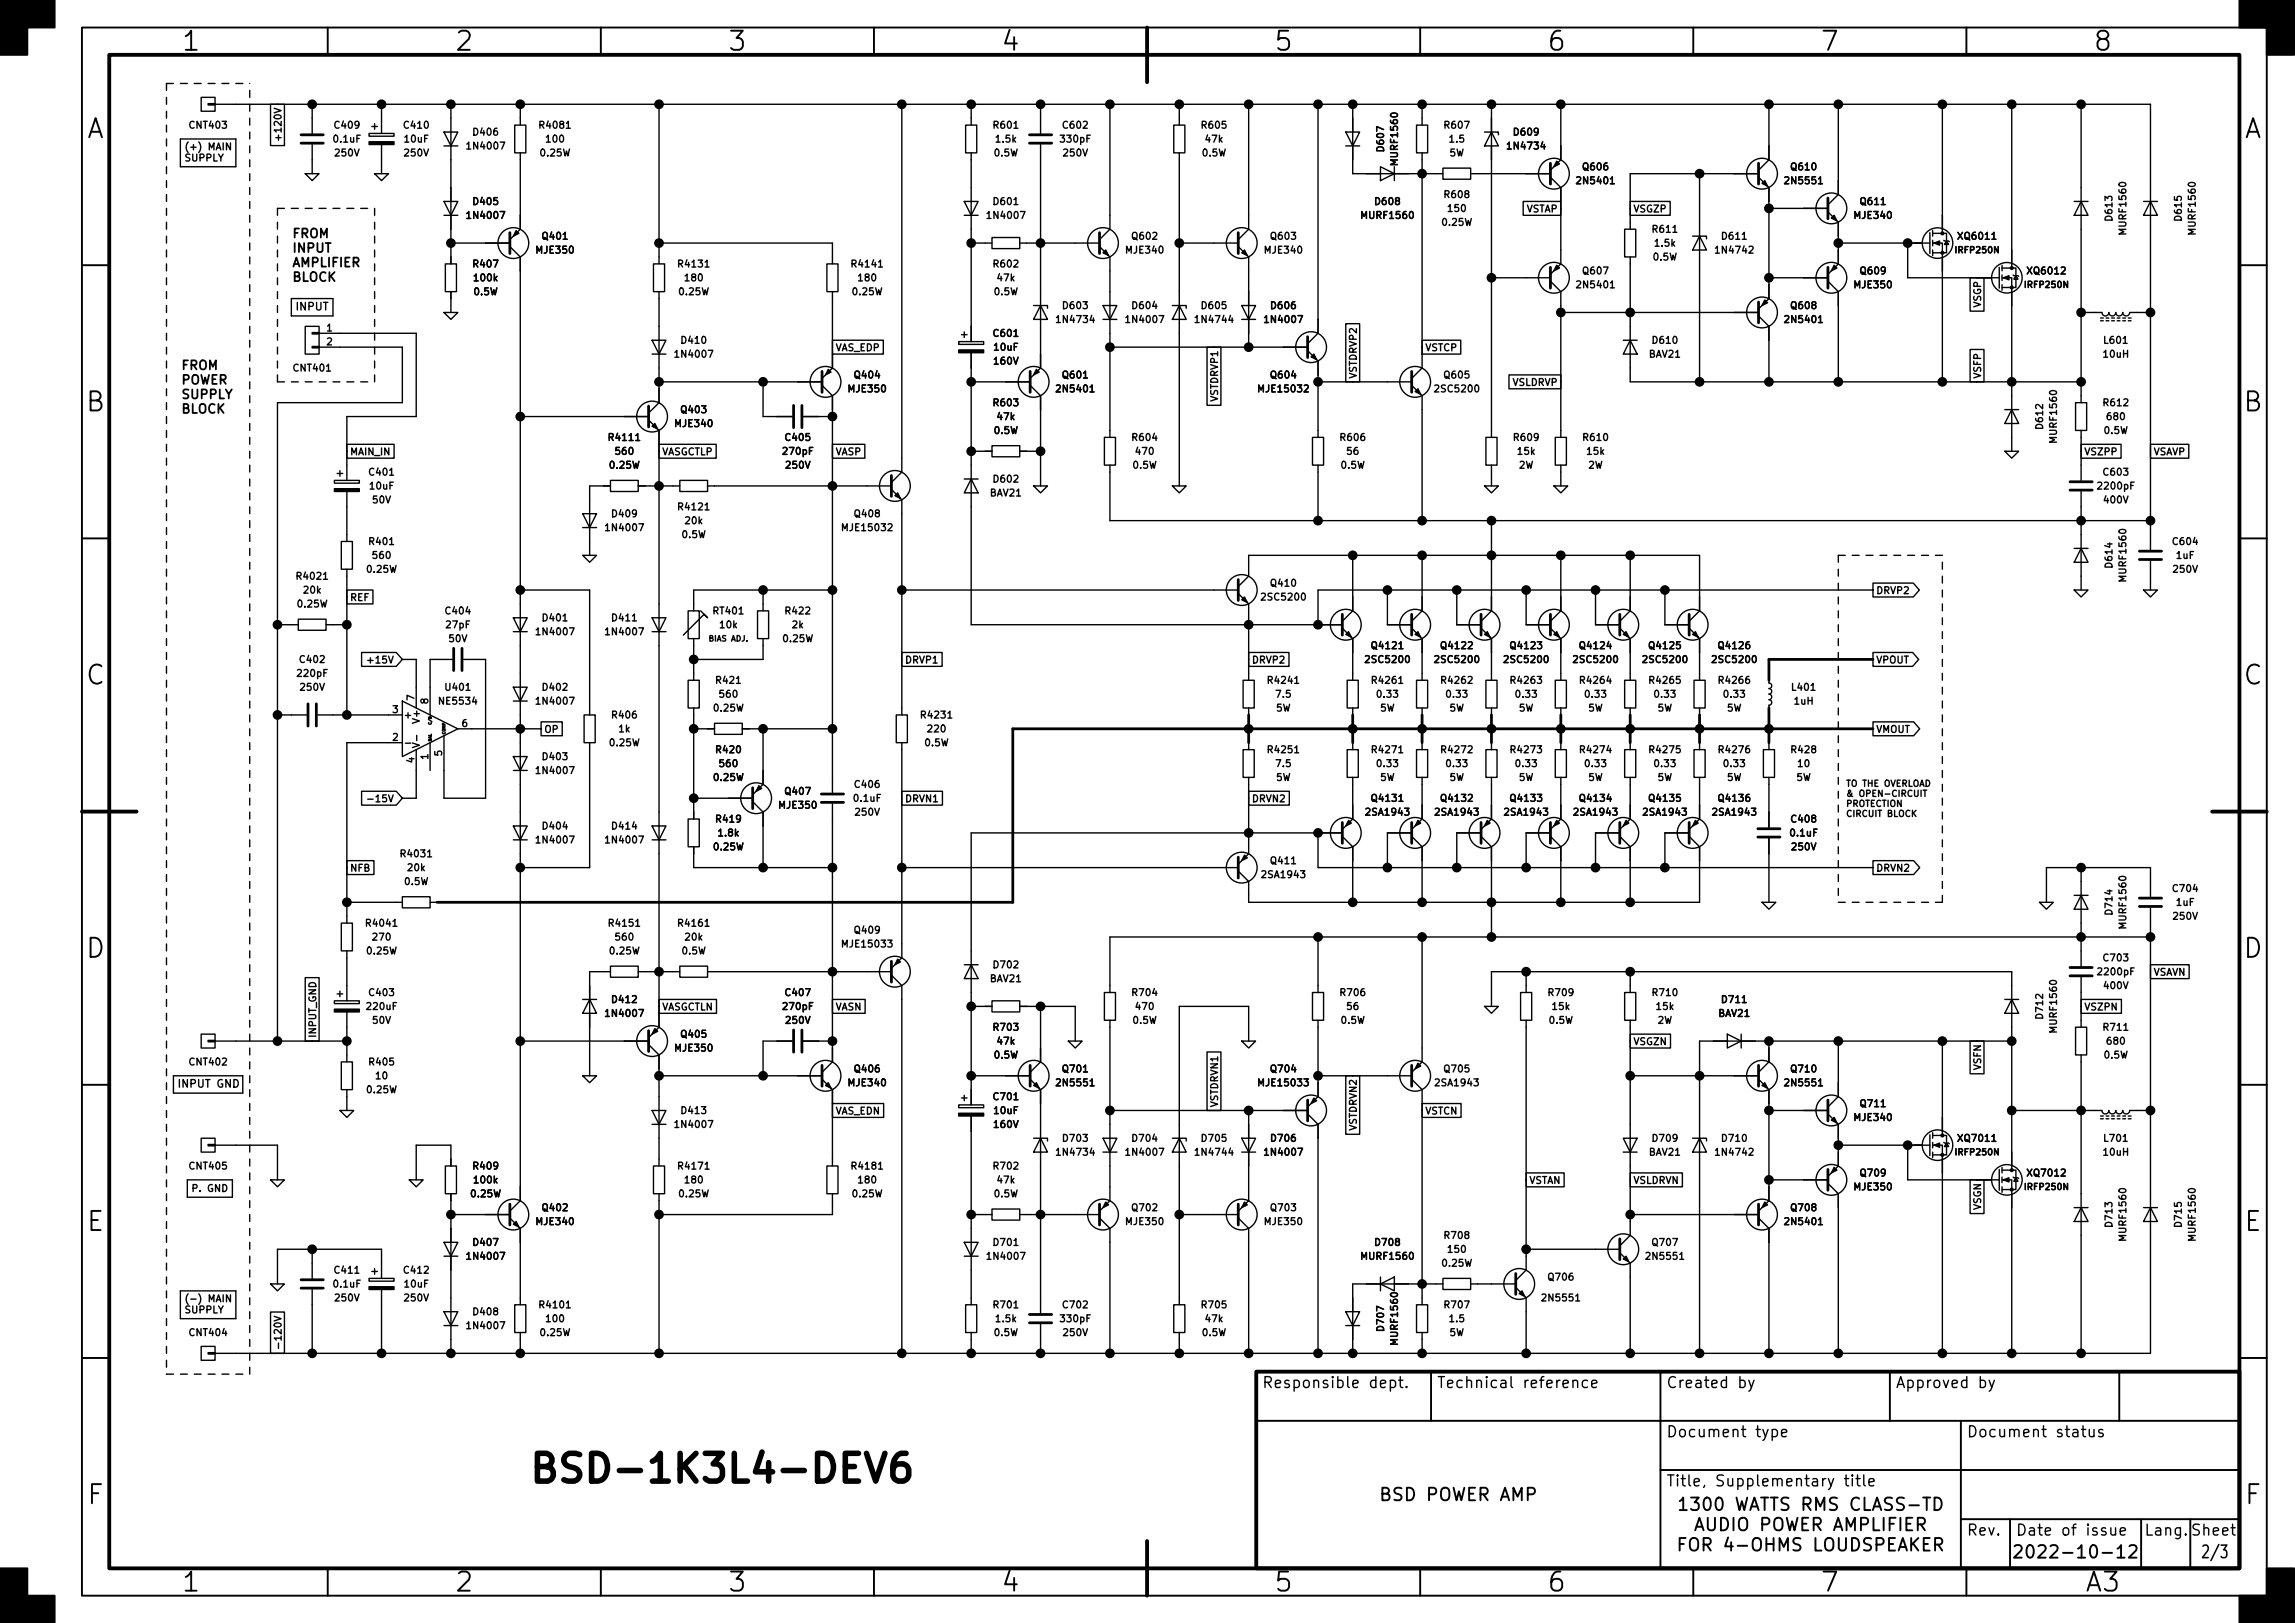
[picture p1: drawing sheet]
<svg xmlns="http://www.w3.org/2000/svg" width="420mm" height="297mm" viewBox="0 0 420 297" stroke-linecap="round" stroke-linejoin="round" font-family="sans-serif">
<defs><g id="words">
<text font-size="7.1" x="96.5" y="271.3">BSD-1K3L4-DEV6</text>
<g font-size="4.9">
<text x="33.6" y="9.3">1</text>
<text x="83.6" y="9.3">2</text>
<text x="133.6" y="9.3">3</text>
<text x="183.6" y="9.3">4</text>
<text x="233.6" y="9.3">5</text>
<text x="283.6" y="9.3">6</text>
<text x="333.6" y="9.3">7</text>
<text x="383.6" y="9.3">8</text>
<text x="15.7" y="25.3">A</text>
<text x="410.7" y="25.3">A</text>
<text x="15.7" y="75.3">B</text>
<text x="410.7" y="75.3">B</text>
<text x="15.7" y="125.3">C</text>
<text x="410.7" y="125.3">C</text>
<text x="15.7" y="175.3">D</text>
<text x="410.7" y="175.3">D</text>
<text x="15.9" y="225.3">E</text>
<text x="410.9" y="225.3">E</text>
<text x="16" y="275.3">F</text>
<text x="411" y="275.3">F</text>
<text x="33.6" y="291.3">1</text>
<text x="83.6" y="291.3">2</text>
<text x="133.6" y="291.3">3</text>
<text x="183.6" y="291.3">4</text>
<text x="233.6" y="291.3">5</text>
<text x="283.6" y="291.3">6</text>
<text x="333.6" y="291.3">7</text>
<text x="381.9" y="291.3">A3</text>
</g>
<g font-size="3.2">
<text x="253.1" y="274.7">BSD POWER AMP</text>
<text x="371.8" y="285.2">2022-10-12</text>
<text x="403.8" y="285.2">2/3</text>
</g>
<g font-size="2.8">
<text x="231" y="254">Responsible dept.</text>
<text x="263" y="254">Technical reference</text>
<text x="305" y="254">Created by</text>
<text x="347" y="254">Approved by</text>
<text x="305" y="263">Document type</text>
<text x="360" y="263">Document status</text>
<text x="305" y="272">Title, Supplementary title</text>
<text x="360" y="281">Rev.</text>
<text x="369" y="281">Date of issue</text>
<text x="392.5" y="281">Lang. Sheet</text>
</g>
<g font-size="2.3">
<text x="53.3" y="43.6">FROM</text>
<text x="53.3" y="46.2">INPUT</text>
<text x="53.3" y="48.9">AMPLIFIER</text>
<text x="53.3" y="51.5">BLOCK</text>
<text x="33" y="67.7">FROM</text>
<text x="33" y="70.3">POWER</text>
<text x="33" y="73">SUPPLY</text>
<text x="33" y="75.7">BLOCK</text>
</g>
<g font-size="1.9">
<text x="54" y="56.8">INPUT</text>
<text x="32.4" y="199">INPUT GND</text>
</g>
<g font-size="1.8">
<text x="34.8" y="23.5">CNT403</text>
<text x="61.4" y="23.5">C409</text>
<text x="74.1" y="23.5">C410</text>
<text x="99" y="23.5">R4081</text>
<text x="182" y="23.5">R601</text>
<text x="194.7" y="23.5">C602</text>
<text x="220.1" y="23.5">R605</text>
<text x="264.6" y="23.5">R607</text>
<text x="33.7" y="27.5">(+) MAIN</text>
<text x="33.7" y="29.5">SUPPLY</text>
<text x="51.5" y="24.7" transform="rotate(-90 51.5 24.7)">+120V</text>
<text x="61.2" y="26.1">0.1uF</text>
<text x="61.4" y="28.6">250V</text>
<text x="74.1" y="28.6">250V</text>
<text x="74.1" y="26.1">10uF</text>
<text x="85.8" y="27.3">1N4007</text>
<text x="86.8" y="24.8">D406</text>
<text x="99" y="28.6">0.25W</text>
<text x="100.1" y="26.1">100</text>
<text x="182.1" y="28.6">0.5W</text>
<text x="182.4" y="26.1">1.5k</text>
<text x="194.3" y="26.1">330pF</text>
<text x="194.8" y="28.6">250V</text>
<text x="220.2" y="28.6">0.5W</text>
<text x="220.8" y="26.1">47k</text>
<text x="253.4" y="27.5" transform="rotate(-90 253.4 27.5)">D607</text>
<text x="255.9" y="30" transform="rotate(-90 255.9 30)">MURF1560</text>
<text x="265.4" y="28.6">5W</text>
<text x="265.5" y="26.1">1.5</text>
<text x="276.3" y="27.3">1N4734</text>
<text x="277.3" y="24.8">D609</text>
<text x="289" y="33.7">2N5401</text>
<text x="289.9" y="31.2">Q606</text>
<text x="327.1" y="33.7">2N5551</text>
<text x="328" y="31.2">Q610</text>
<text x="85.8" y="40">1N4007</text>
<text x="86.8" y="37.5">D405</text>
<text x="181.1" y="40">1N4007</text>
<text x="182" y="37.5">D601</text>
<text x="249.5" y="40">MURF1560</text>
<text x="251.9" y="37.5">D608</text>
<text x="264.1" y="41.3">0.25W</text>
<text x="264.6" y="36.2">R608</text>
<text x="265.2" y="38.8">150</text>
<text x="279.4" y="38.9">VSTAP</text>
<text x="298.9" y="38.9">VSGZP</text>
<text x="339.6" y="40">MJE340</text>
<text x="340.7" y="37.5">Q611</text>
<text x="386.7" y="40.2" transform="rotate(-90 386.7 40.2)">D613</text>
<text x="399.4" y="40.2" transform="rotate(-90 399.4 40.2)">D615</text>
<text x="98.3" y="46.4">MJE350</text>
<text x="99.4" y="43.9">Q401</text>
<text x="206.3" y="46.4">MJE340</text>
<text x="207.4" y="43.9">Q602</text>
<text x="231.7" y="46.4">MJE340</text>
<text x="232.8" y="43.9">Q603</text>
<text x="302.7" y="42.6">R611</text>
<text x="302.7" y="47.7">0.5W</text>
<text x="303.1" y="45.1">1.5k</text>
<text x="314.4" y="46.4">1N4742</text>
<text x="315.4" y="43.9">D611</text>
<text x="358.7" y="43.9">XQ6011</text>
<text x="389.3" y="42.7" transform="rotate(-90 389.3 42.7)">MURF1560</text>
<text x="402" y="42.7" transform="rotate(-90 402 42.7)">MURF1560</text>
<text x="86.8" y="48.9">R407</text>
<text x="86.9" y="51.5">100k</text>
<text x="124.4" y="48.9">R4131</text>
<text x="125.5" y="51.5">180</text>
<text x="156.1" y="48.9">R4141</text>
<text x="157.3" y="51.5">180</text>
<text x="182" y="48.9">R602</text>
<text x="182.7" y="51.5">47k</text>
<text x="289" y="52.7">2N5401</text>
<text x="289.9" y="50.2">Q607</text>
<text x="339.6" y="52.7">MJE350</text>
<text x="340.7" y="50.2">Q609</text>
<text x="371.4" y="50.2">XQ6012</text>
<text x="86.8" y="54">0.5W</text>
<text x="124.4" y="54">0.25W</text>
<text x="156.2" y="54">0.25W</text>
<text x="182.1" y="54">0.5W</text>
<text x="193.8" y="59.1">1N4734</text>
<text x="194.7" y="56.6">D603</text>
<text x="206.5" y="59.1">1N4007</text>
<text x="207.4" y="56.6">D604</text>
<text x="219.2" y="59.1">1N4744</text>
<text x="220.1" y="56.6">D605</text>
<text x="231.9" y="59.1">1N4007</text>
<text x="232.8" y="56.6">D606</text>
<text x="327.1" y="59.1">2N5401</text>
<text x="328" y="56.6">Q608</text>
<text x="362.7" y="56.2" transform="rotate(-90 362.7 56.2)">VSGP</text>
<text x="59.8" y="60.6">1</text>
<text x="59.8" y="63.2">2</text>
<text x="123.9" y="65.4">1N4007</text>
<text x="124.9" y="62.9">D410</text>
<text x="152.9" y="64.3">VAS_EDP</text>
<text x="182" y="61.6">C601</text>
<text x="182.1" y="64.2">10uF</text>
<text x="260.8" y="64.3">VSTCP</text>
<text x="302" y="65.4">BAV21</text>
<text x="302.7" y="62.9">D610</text>
<text x="385.2" y="65.4">10uH</text>
<text x="385.3" y="62.9">L601</text>
<text x="53.9" y="68">CNT401</text>
<text x="155.5" y="71.8">MJE350</text>
<text x="156.6" y="69.3">Q404</text>
<text x="182.1" y="66.7">160V</text>
<text x="193.8" y="71.8">2N5401</text>
<text x="194.7" y="69.3">Q601</text>
<text x="230.7" y="71.8">MJE15032</text>
<text x="232.8" y="69.3">Q604</text>
<text x="248.4" y="69.4" transform="rotate(-90 248.4 69.4)">VSTDRVP2</text>
<text x="263" y="71.8">2SC5200</text>
<text x="264.5" y="69.3">Q605</text>
<text x="276.9" y="70.6">VSLDRVP</text>
<text x="362.7" y="69.4" transform="rotate(-90 362.7 69.4)">VSFP</text>
<text x="124.8" y="75.6">Q403</text>
<text x="182" y="74.3">R603</text>
<text x="182.7" y="76.9">47k</text>
<text x="223" y="73.4" transform="rotate(-90 223 73.4)">VSTDRVP1</text>
<text x="385.2" y="74.3">R612</text>
<text x="385.9" y="76.9">680</text>
<text x="64" y="83.3">MAIN_IN</text>
<text x="111.7" y="80.7">R4111</text>
<text x="112.8" y="83.2">560</text>
<text x="121.1" y="83.3">VASGCTLP</text>
<text x="123.7" y="78.1">MJE340</text>
<text x="143.5" y="83.2">270pF</text>
<text x="143.9" y="80.7">C405</text>
<text x="152.9" y="83.3">VASP</text>
<text x="182.1" y="79.4">0.5W</text>
<text x="207.4" y="80.7">R604</text>
<text x="208.1" y="83.2">470</text>
<text x="245.5" y="80.7">R606</text>
<text x="246.7" y="83.2">56</text>
<text x="277.3" y="80.7">R609</text>
<text x="277.9" y="83.2">15k</text>
<text x="290" y="80.7">R610</text>
<text x="290.6" y="83.2">15k</text>
<text x="374" y="78.4" transform="rotate(-90 374 78.4)">D612</text>
<text x="376.6" y="80.8" transform="rotate(-90 376.6 80.8)">MURF1560</text>
<text x="381.5" y="83.3">VSZPP</text>
<text x="385.3" y="79.4">0.5W</text>
<text x="394.2" y="83.3">VSAVP</text>
<text x="67.7" y="87">C401</text>
<text x="67.8" y="89.6">10uF</text>
<text x="111.7" y="85.8">0.25W</text>
<text x="144" y="85.8">250V</text>
<text x="182" y="88.3">D602</text>
<text x="207.5" y="85.8">0.5W</text>
<text x="245.6" y="85.8">0.5W</text>
<text x="278.1" y="85.8">2W</text>
<text x="290.8" y="85.8">2W</text>
<text x="384.3" y="89.6">2200pF</text>
<text x="385.2" y="87">C603</text>
<text x="68.3" y="92.1">50V</text>
<text x="112.2" y="94.7">D409</text>
<text x="124.4" y="93.4">R4121</text>
<text x="125.5" y="95.9">20k</text>
<text x="156.6" y="94.7">Q408</text>
<text x="181.3" y="90.8">BAV21</text>
<text x="385.3" y="92.1">400V</text>
<text x="67.7" y="99.7">R401</text>
<text x="111.2" y="97.2">1N4007</text>
<text x="124.9" y="98.5">0.5W</text>
<text x="154.5" y="97.2">MJE15032</text>
<text x="397.9" y="99.7">C604</text>
<text x="54.5" y="106.1">R4021</text>
<text x="67.3" y="104.8">0.25W</text>
<text x="68.4" y="102.3">560</text>
<text x="232.8" y="107.4">Q410</text>
<text x="386.7" y="103.8" transform="rotate(-90 386.7 103.8)">D614</text>
<text x="389.3" y="106.2" transform="rotate(-90 389.3 106.2)">MURF1560</text>
<text x="398" y="104.8">250V</text>
<text x="398.5" y="102.3">1uF</text>
<text x="54.6" y="111.2">0.25W</text>
<text x="55.7" y="108.6">20k</text>
<text x="64" y="110">REF</text>
<text x="81.7" y="112.4">C404</text>
<text x="99.5" y="113.7">D401</text>
<text x="112.2" y="113.7">D411</text>
<text x="130.7" y="112.4">RT401</text>
<text x="143.9" y="112.4">R422</text>
<text x="231.3" y="109.9">2SC5200</text>
<text x="343.4" y="108.7">DRVP2</text>
<text x="81.8" y="115">27pF</text>
<text x="82.2" y="117.5">50V</text>
<text x="98.5" y="116.2">1N4007</text>
<text x="111.2" y="116.2">1N4007</text>
<text x="131.9" y="115">10k</text>
<text x="143.5" y="117.5">0.25W</text>
<text x="145.1" y="115">2k</text>
<text x="251.3" y="118.8">Q4121</text>
<text x="264" y="118.8">Q4122</text>
<text x="276.7" y="118.8">Q4123</text>
<text x="289.4" y="118.8">Q4124</text>
<text x="302.1" y="118.8">Q4125</text>
<text x="314.8" y="118.8">Q4126</text>
<text x="54.6" y="123.9">220pF</text>
<text x="55" y="121.3">C402</text>
<text x="68.1" y="121.4">+15V</text>
<text x="131.2" y="125.1">R421</text>
<text x="165.6" y="121.4">DRVP1</text>
<text x="229.1" y="121.4">DRVP2</text>
<text x="232.3" y="125.1">R4241</text>
<text x="250.3" y="121.3">2SC5200</text>
<text x="251.4" y="125.1">R4261</text>
<text x="263" y="121.3">2SC5200</text>
<text x="264.1" y="125.1">R4262</text>
<text x="275.7" y="121.3">2SC5200</text>
<text x="276.8" y="125.1">R4263</text>
<text x="288.4" y="121.3">2SC5200</text>
<text x="289.5" y="125.1">R4264</text>
<text x="301.1" y="121.3">2SC5200</text>
<text x="302.2" y="125.1">R4265</text>
<text x="313.8" y="121.3">2SC5200</text>
<text x="314.9" y="125.1">R4266</text>
<text x="343.4" y="121.4">VPOUT</text>
<text x="55.1" y="126.4">250V</text>
<text x="71.9" y="130.5">3</text>
<text x="73.8" y="131.5">+</text>
<text x="75.8" y="128.2" transform="rotate(-90 75.8 128.2)">7</text>
<text x="76.8" y="131.9" transform="rotate(-90 76.8 131.9)">V+</text>
<text x="78.4" y="128.8" transform="rotate(-90 78.4 128.8)">8</text>
<text x="80.6" y="128.9">NE5534</text>
<text x="81.7" y="126.4">U401</text>
<text x="98.5" y="128.9">1N4007</text>
<text x="99.5" y="126.4">D402</text>
<text x="112.2" y="131.5">R406</text>
<text x="130.8" y="130.2">0.25W</text>
<text x="131.9" y="127.7">560</text>
<text x="168.8" y="131.5">R4231</text>
<text x="233.6" y="130.2">5W</text>
<text x="233.7" y="127.7">7.5</text>
<text x="252.3" y="127.7">0.33</text>
<text x="252.7" y="130.2">5W</text>
<text x="265" y="127.7">0.33</text>
<text x="265.4" y="130.2">5W</text>
<text x="277.7" y="127.7">0.33</text>
<text x="278.1" y="130.2">5W</text>
<text x="290.4" y="127.7">0.33</text>
<text x="290.8" y="130.2">5W</text>
<text x="303.1" y="127.7">0.33</text>
<text x="303.5" y="130.2">5W</text>
<text x="315.8" y="127.7">0.33</text>
<text x="316.2" y="130.2">5W</text>
<text x="328.2" y="126.4">L401</text>
<text x="328.5" y="128.9">1uH</text>
<text x="71.9" y="135.6">2</text>
<text x="84.6" y="133">6</text>
<text x="99.5" y="134.1">OP</text>
<text x="111.7" y="136.6">0.25W</text>
<text x="113.3" y="134">1k</text>
<text x="131.2" y="137.8">R420</text>
<text x="169.4" y="136.6">0.5W</text>
<text x="170" y="134">220</text>
<text x="232.3" y="137.8">R4251</text>
<text x="251.4" y="137.8">R4271</text>
<text x="264.1" y="137.8">R4272</text>
<text x="276.8" y="137.8">R4273</text>
<text x="289.5" y="137.8">R4274</text>
<text x="302.2" y="137.8">R4275</text>
<text x="314.9" y="137.8">R4276</text>
<text x="328.1" y="137.8">R428</text>
<text x="343.4" y="134.1">VMOUT</text>
<text x="75.8" y="139.6" transform="rotate(-90 75.8 139.6)">4</text>
<text x="78.4" y="139" transform="rotate(-90 78.4 139)">1</text>
<text x="80.9" y="138.3" transform="rotate(-90 80.9 138.3)">5</text>
<text x="98.5" y="141.6">1N4007</text>
<text x="99.5" y="139.1">D403</text>
<text x="130.8" y="142.9">0.25W</text>
<text x="131.9" y="140.4">560</text>
<text x="233.6" y="142.9">5W</text>
<text x="233.7" y="140.4">7.5</text>
<text x="252.3" y="140.4">0.33</text>
<text x="252.7" y="142.9">5W</text>
<text x="265" y="140.4">0.33</text>
<text x="265.4" y="142.9">5W</text>
<text x="277.7" y="140.4">0.33</text>
<text x="278.1" y="142.9">5W</text>
<text x="290.4" y="140.4">0.33</text>
<text x="290.8" y="142.9">5W</text>
<text x="303.1" y="140.4">0.33</text>
<text x="303.5" y="142.9">5W</text>
<text x="315.8" y="140.4">0.33</text>
<text x="316.2" y="142.9">5W</text>
<text x="328.9" y="142.9">5W</text>
<text x="329.2" y="140.4">10</text>
<text x="68.5" y="146.8">-15V</text>
<text x="142.8" y="148">MJE350</text>
<text x="143.9" y="145.5">Q407</text>
<text x="156.4" y="146.7">0.1uF</text>
<text x="156.6" y="144.2">C406</text>
<text x="156.7" y="149.3">250V</text>
<text x="165.6" y="146.8">DRVN1</text>
<text x="229.1" y="146.8">DRVN2</text>
<text x="250.3" y="149.3">2SA1943</text>
<text x="251.3" y="146.7">Q4131</text>
<text x="263" y="149.3">2SA1943</text>
<text x="264" y="146.7">Q4132</text>
<text x="275.7" y="149.3">2SA1943</text>
<text x="276.7" y="146.7">Q4133</text>
<text x="288.4" y="149.3">2SA1943</text>
<text x="289.4" y="146.7">Q4134</text>
<text x="301.1" y="149.3">2SA1943</text>
<text x="302.1" y="146.7">Q4135</text>
<text x="313.8" y="149.3">2SA1943</text>
<text x="314.8" y="146.7">Q4136</text>
<text x="98.5" y="154.3">1N4007</text>
<text x="99.5" y="151.8">D404</text>
<text x="111.2" y="154.3">1N4007</text>
<text x="112.2" y="151.8">D414</text>
<text x="130.8" y="155.6">0.25W</text>
<text x="131.2" y="150.5">R419</text>
<text x="131.6" y="153.1">1.8k</text>
<text x="327.9" y="153.1">0.1uF</text>
<text x="328.1" y="150.5">C408</text>
<text x="328.1" y="155.6">250V</text>
<text x="64" y="159.5">NFB</text>
<text x="73.6" y="156.9">R4031</text>
<text x="74.1" y="162">0.5W</text>
<text x="74.7" y="159.4">20k</text>
<text x="231.3" y="160.7">2SA1943</text>
<text x="232.8" y="158.2">Q411</text>
<text x="343.4" y="159.5">DRVN2</text>
<text x="386.7" y="167.3" transform="rotate(-90 386.7 167.3)">D714</text>
<text x="397.9" y="163.2">C704</text>
<text x="398.5" y="165.8">1uF</text>
<text x="67.2" y="169.6">R4041</text>
<text x="68.4" y="172.1">270</text>
<text x="111.7" y="169.6">R4151</text>
<text x="112.8" y="172.1">560</text>
<text x="124.4" y="169.6">R4161</text>
<text x="125.5" y="172.1">20k</text>
<text x="154.5" y="173.4">MJE15033</text>
<text x="156.6" y="170.9">Q409</text>
<text x="389.3" y="169.7" transform="rotate(-90 389.3 169.7)">MURF1560</text>
<text x="398" y="168.3">250V</text>
<text x="67.3" y="174.7">0.25W</text>
<text x="111.7" y="174.7">0.25W</text>
<text x="124.9" y="174.7">0.5W</text>
<text x="181.3" y="179.7">BAV21</text>
<text x="182" y="177.2">D702</text>
<text x="384.3" y="178.5">2200pF</text>
<text x="385.2" y="175.9">C703</text>
<text x="394.2" y="178.6">VSAVN</text>
<text x="67.3" y="184.8">220uF</text>
<text x="67.7" y="182.3">C403</text>
<text x="112.2" y="183.6">D412</text>
<text x="121.1" y="184.9">VASGCTLN</text>
<text x="143.5" y="184.8">270pF</text>
<text x="143.9" y="182.3">C407</text>
<text x="152.9" y="184.9">VASN</text>
<text x="207.4" y="182.3">R704</text>
<text x="208.1" y="184.8">470</text>
<text x="245.5" y="182.3">R706</text>
<text x="246.7" y="184.8">56</text>
<text x="283.6" y="182.3">R709</text>
<text x="284.3" y="184.8">15k</text>
<text x="302.7" y="182.3">R710</text>
<text x="303.3" y="184.8">15k</text>
<text x="315.4" y="183.6">D711</text>
<text x="381.5" y="184.9">VSZPN</text>
<text x="385.3" y="181">400V</text>
<text x="57.9" y="190.1" transform="rotate(-90 57.9 190.1)">INPUT_GND</text>
<text x="68.3" y="187.4">50V</text>
<text x="111.2" y="186.1">1N4007</text>
<text x="124.8" y="189.9">Q405</text>
<text x="144" y="187.4">250V</text>
<text x="182" y="188.6">R703</text>
<text x="182.7" y="191.2">47k</text>
<text x="207.5" y="187.4">0.5W</text>
<text x="245.6" y="187.4">0.5W</text>
<text x="283.7" y="187.4">0.5W</text>
<text x="298.9" y="191.3">VSGZN</text>
<text x="303.5" y="187.4">2W</text>
<text x="314.7" y="186.1">BAV21</text>
<text x="374" y="186.3" transform="rotate(-90 374 186.3)">D712</text>
<text x="376.6" y="188.7" transform="rotate(-90 376.6 188.7)">MURF1560</text>
<text x="385.2" y="188.6">R711</text>
<text x="385.9" y="191.2">680</text>
<text x="34.8" y="195">CNT402</text>
<text x="67.7" y="195">R405</text>
<text x="68.9" y="197.5">10</text>
<text x="123.7" y="192.4">MJE350</text>
<text x="156.6" y="196.3">Q406</text>
<text x="182.1" y="193.7">0.5W</text>
<text x="194.7" y="196.3">Q701</text>
<text x="232.8" y="196.3">Q704</text>
<text x="264.5" y="196.3">Q705</text>
<text x="328" y="196.3">Q710</text>
<text x="362.7" y="195.7" transform="rotate(-90 362.7 195.7)">VSFN</text>
<text x="385.3" y="193.7">0.5W</text>
<text x="67.3" y="200.1">0.25W</text>
<text x="124.9" y="203.9">D413</text>
<text x="152.9" y="204">VAS_EDN</text>
<text x="155.5" y="198.8">MJE340</text>
<text x="182" y="201.3">C701</text>
<text x="182.1" y="203.9">10uF</text>
<text x="193.8" y="198.8">2N5551</text>
<text x="223" y="202.8" transform="rotate(-90 223 202.8)">VSTDRVN1</text>
<text x="230.7" y="198.8">MJE15033</text>
<text x="260.8" y="204">VSTCN</text>
<text x="263" y="198.8">2SA1943</text>
<text x="327.1" y="198.8">2N5551</text>
<text x="340.7" y="202.6">Q711</text>
<text x="123.9" y="206.4">1N4007</text>
<text x="182.1" y="206.4">160V</text>
<text x="194.7" y="209">D703</text>
<text x="207.4" y="209">D704</text>
<text x="220.1" y="209">D705</text>
<text x="232.8" y="209">D706</text>
<text x="248.4" y="206.8" transform="rotate(-90 248.4 206.8)">VSTDRVN2</text>
<text x="302.7" y="209">D709</text>
<text x="315.4" y="209">D710</text>
<text x="339.6" y="205.1">MJE340</text>
<text x="358.7" y="209">XQ7011</text>
<text x="385.3" y="209">L701</text>
<text x="34.8" y="214">CNT405</text>
<text x="86.8" y="214">R409</text>
<text x="124.4" y="214">R4171</text>
<text x="156.1" y="214">R4181</text>
<text x="182" y="214">R702</text>
<text x="193.8" y="211.5">1N4734</text>
<text x="206.5" y="211.5">1N4007</text>
<text x="219.2" y="211.5">1N4744</text>
<text x="231.9" y="211.5">1N4007</text>
<text x="302" y="211.5">BAV21</text>
<text x="314.4" y="211.5">1N4742</text>
<text x="340.7" y="215.3">Q709</text>
<text x="371.4" y="215.3">XQ7012</text>
<text x="385.2" y="211.5">10uH</text>
<text x="34.9" y="218.1">P. GND</text>
<text x="86.3" y="219.1">0.25W</text>
<text x="86.9" y="216.6">100k</text>
<text x="99.4" y="221.7">Q402</text>
<text x="124.4" y="219.1">0.25W</text>
<text x="125.5" y="216.6">180</text>
<text x="156.2" y="219.1">0.25W</text>
<text x="157.3" y="216.6">180</text>
<text x="182.1" y="219.1">0.5W</text>
<text x="182.7" y="216.6">47k</text>
<text x="207.4" y="221.7">Q702</text>
<text x="232.8" y="221.7">Q703</text>
<text x="279.9" y="216.7">VSTAN</text>
<text x="298.9" y="216.7">VSLDRVN</text>
<text x="328" y="221.7">Q708</text>
<text x="339.6" y="217.8">MJE350</text>
<text x="362.7" y="221.4" transform="rotate(-90 362.7 221.4)">VSGN</text>
<text x="98.3" y="224.2">MJE340</text>
<text x="206.3" y="224.2">MJE350</text>
<text x="231.7" y="224.2">MJE350</text>
<text x="264.6" y="226.7">R708</text>
<text x="327.1" y="224.2">2N5401</text>
<text x="386.7" y="224.4" transform="rotate(-90 386.7 224.4)">D713</text>
<text x="389.3" y="226.8" transform="rotate(-90 389.3 226.8)">MURF1560</text>
<text x="399.4" y="224.4" transform="rotate(-90 399.4 224.4)">D715</text>
<text x="402" y="226.8" transform="rotate(-90 402 226.8)">MURF1560</text>
<text x="61.4" y="233.1">C411</text>
<text x="74.1" y="233.1">C412</text>
<text x="85.8" y="230.5">1N4007</text>
<text x="86.8" y="228">D407</text>
<text x="181.1" y="230.5">1N4007</text>
<text x="182" y="228">D701</text>
<text x="249.5" y="230.5">MURF1560</text>
<text x="251.9" y="228">D708</text>
<text x="264.1" y="231.8">0.25W</text>
<text x="265.2" y="229.3">150</text>
<text x="301.7" y="230.5">2N5551</text>
<text x="302.6" y="228">Q707</text>
<text x="33.7" y="238.3">(-) MAIN</text>
<text x="61.2" y="235.6">0.1uF</text>
<text x="61.4" y="238.2">250V</text>
<text x="74.1" y="238.2">250V</text>
<text x="74.1" y="235.6">10uF</text>
<text x="99" y="239.4">R4101</text>
<text x="182" y="239.4">R701</text>
<text x="194.7" y="239.4">C702</text>
<text x="220.1" y="239.4">R705</text>
<text x="264.6" y="239.4">R707</text>
<text x="282.7" y="238.2">2N5551</text>
<text x="283.6" y="234.4">Q706</text>
<text x="33.7" y="240.4">SUPPLY</text>
<text x="34.8" y="244.5">CNT404</text>
<text x="85.8" y="243.2">1N4007</text>
<text x="86.8" y="240.7">D408</text>
<text x="99" y="244.5">0.25W</text>
<text x="100.1" y="242">100</text>
<text x="182.1" y="244.5">0.5W</text>
<text x="182.4" y="242">1.5k</text>
<text x="194.3" y="242">330pF</text>
<text x="194.8" y="244.5">250V</text>
<text x="220.2" y="244.5">0.5W</text>
<text x="220.8" y="242">47k</text>
<text x="253.4" y="243.5" transform="rotate(-90 253.4 243.5)">D707</text>
<text x="255.9" y="245.9" transform="rotate(-90 255.9 245.9)">MURF1560</text>
<text x="265.4" y="244.5">5W</text>
<text x="265.5" y="242">1.5</text>
<text x="51.5" y="247.2" transform="rotate(-90 51.5 247.2)">-120V</text>
</g>
<g font-size="1.6">
<text x="358.2" y="46.3">IRFP250N</text>
<text x="370.9" y="52.7">IRFP250N</text>
<text x="337.8" y="144">TO THE OVERLOAD</text>
<text x="337.8" y="145.8">&amp; OPEN-CIRCUIT</text>
<text x="337.8" y="147.7">PROTECTION</text>
<text x="337.8" y="149.5">CIRCUIT BLOCK</text>
<text x="358.2" y="211.4">IRFP250N</text>
<text x="370.9" y="217.8">IRFP250N</text>
</g>
<text font-size="1.4" x="129.9" y="117.4">BIAS ADJ.</text>
<g font-size=".7">
<text x="79" y="135.8" transform="rotate(-90 79 135.8)">BAL</text>
<text x="79" y="132.2" transform="rotate(-90 79 132.2)">C/B</text>
<text x="81.5" y="134.5" transform="rotate(-90 81.5 134.5)">COMP</text>
</g>
</g></defs>
<g fill="none" stroke="#000" stroke-width=".35">
<path d="M15 5h400v287h-400zM60 5v5M110 5v5M160 5v5M210 5v5M260 5v5M310 5v5M360 5v5M15 48.5h5M410 48.5h5M15 98.5h5M410 98.5h5"/>
<path d="M15 148.5h5M410 148.5h5M15 198.5h5M410 198.5h5M15 248.5h5M262 251v9M304 251v36M346 251v9M388 251v9M410 248.5h5M230 260h180M304 269h106"/>
<path d="M307.5 274.7l.7-.6v2.3M307.5 276.4h1.3M309.6 274.1h1.4l-.8 .9a.62 .62 0 0 1 .8 .4v.5l-.2 .4-.9 .1-.3-.2M310.6 279.4h1.1M312.2 274.2a.55 .55 0 0 1 .9 .3 1.35 1.35 0 0 1-.4 1.9 .59 .59 0 0 1-.7-.5 1.79 1.79 0 0 1 .2-1.7zM312.7 277.8v1.8l.4 .5h.4l.5-.5v-1.8M314.4 274.2a.55 .55 0 0 1 .9 .3 1.35 1.35 0 0 1-.5 1.9 .59 .59 0 0 1-.6-.5 1.78 1.78 0 0 1 .2-1.7zM315.1 277.8a1.21 1.21 0 0 1 1.3 .7 1.21 1.21 0 0 1-.5 1.5l-.8 .1zM317.4 277.8v2.3M317.9 274.1l.6 2.3 .4-1.7 .4 1.7 .6-2.3M318.7 277.9a.77 .77 0 0 1 .8-.1 .77 .77 0 0 1 .4 .7v.8a.77 .77 0 0 1-.8 .8 .77 .77 0 0 1-.8-.8v-.8l.2-.4zM320.4 276.4l.8-2.3 .8 2.3"/>
<path d="M320.6 275.7h1.1M322.4 274.1h1.3M322.6 279h.9a.62 .62 0 0 0 .5-.6 .62 .62 0 0 0-.5-.6h-.9v2.3M323.1 274.1v2.3M324.1 274.1h1.4M324.8 274.1v2.3M324.9 278.1a.77 .77 0 0 1 .9-.3 .77 .77 0 0 1 .5 .7v.8a.77 .77 0 0 1-.7 .8 .77 .77 0 0 1-.8-.8zM327.1 277.8l.6 2.3 .4-1.7 .4 1.7 .6-2.3M327.4 274.2l-.8-.1a.56 .56 0 0 0-.5 .5 .56 .56 0 0 0 .5 .6 .84 .84 0 0 1 .8 .5 .59 .59 0 0 1-.4 .7l-.9-.1M330 278.9h.7M330.2 275.3h.9a.62 .62 0 0 0 .4-.6 .62 .62 0 0 0-.4-.6h-.9v2.3M330.7 275.3l.8 1.1"/>
<path d="M331.1 277.8h-1.1v2.3h1.1M332 279h.9a.62 .62 0 0 0 .5-.6 .62 .62 0 0 0-.5-.6h-.9v2.3M332.5 276.4v-2.3l.7 1.6 .8-1.6v2.3M332.6 279l.8 1.1M336 279.4h1.1M336.3 274.2l-.9-.1a.56 .56 0 0 0-.4 .5 .56 .56 0 0 0 .4 .6 .84 .84 0 0 1 .9 .5 .59 .59 0 0 1-.4 .7l-.9-.1M340.4 274.3a.92 .92 0 0 0-1.2 0 .92 .92 0 0 0-.3 1.1 .86 .86 0 0 0 .5 .9 .86 .86 0 0 0 1-.1M340.7 279h.9a.62 .62 0 0 0 .4-.6 .62 .62 0 0 0-.4-.6h-.9v2.3M341.3 274.1v2.3h1.1M342.9 276.4l.7-2.3 .8 2.3M343 277.8v2.3h1.1M343.1 275.7h1.1"/>
<path d="M344.9 277.8v2.3M345.9 278.9h.8M346.4 274.2l-.9-.1a.56 .56 0 0 0-.4 .5 .56 .56 0 0 0 .4 .6 .85 .85 0 0 1 .9 .5 .59 .59 0 0 1-.5 .7l-.8-.1M347 277.8h-1.1v2.3M347.9 277.8v2.3M348.6 274.2l-.9-.1a.56 .56 0 0 0-.4 .5 .56 .56 0 0 0 .4 .6 .84 .84 0 0 1 .9 .5 .59 .59 0 0 1-.5 .7l-.8-.1M349 278.9h.8M349.6 275.5h1.7M350.1 277.8h-1.1v2.3h1.1M351.1 279h.9a.62 .62 0 0 0 .4-.6 .62 .62 0 0 0-.4-.6h-.9v2.3M351.6 279l.8 1.1M352.1 274.1h1.3"/>
<path d="M352.7 274.1v2.3M354.2 274.1a1.21 1.21 0 0 1 1.3 .7 1.21 1.21 0 0 1-.5 1.5l-.8 .1zM359 278h51M359 260v27M368 278v9M392 278v9M401 278v9M60 287v5M110 287v5M160 287v5M210 287v5M260 287v5"/>
<path d="M307.5 282.6h.8M308.6 281.5h-1.1v2.3M309.5 281.8a.77 .77 0 0 1 .9-.3 .77 .77 0 0 1 .5 .7v.8a.77 .77 0 0 1-.8 .8 .77 .77 0 0 1-.7-.8zM310 287v5M310.3 280.1l.8-2.3 .8 2.3M311.9 282.7h.9a.62 .62 0 0 0 .4-.6 .62 .62 0 0 0-.4-.6h-.9v2.3M312.4 282.7l.8 1.1M316.4 281.4l-.6 1.6h1.5M316.9 282.2v1.6M318.1 282.9h1.8M321.2 281.6a.77 .77 0 0 1 .8-.1 .77 .77 0 0 1 .4 .7v.8a.77 .77 0 0 1-.8 .8 .77 .77 0 0 1-.7-.8v-.8l.1-.4zM323.4 282.6h1.3"/>
<path d="M323.4 281.5v2.3M324.7 281.5v2.3M325.8 283.8v-2.3l.8 1.6 .7-1.6v2.3M329.6 281.6l-.9-.1a.56 .56 0 0 0-.4 .5 .56 .56 0 0 0 .4 .6 .84 .84 0 0 1 .9 .5 .59 .59 0 0 1-.4 .7l-.9-.1M332.4 281.5v2.3h1.1M334.2 281.8a.77 .77 0 0 1 .9-.3 .77 .77 0 0 1 .6 .7v.8a.77 .77 0 0 1-.8 .8 .77 .77 0 0 1-.8-.8zM335.8 280.1l.7-2.3 .8 2.3M336.6 281.5v1.8l.5 .5h.4l.5-.5v-1.8M338.1 280.1v-2.3l.7 1.6 .8-1.6v2.3M339 281.5a1.21 1.21 0 0 1 1.4 .7 1.21 1.21 0 0 1-.5 1.5l-.9 .1zM342.6 281.6l-.9-.1a.56 .56 0 0 0-.5 .5 .56 .56 0 0 0 .5 .6 .85 .85 0 0 1 .9 .5 .59 .59 0 0 1-.5 .7l-.9-.1M343.5 282.7h.9a.62 .62 0 0 0 .5-.6 .62 .62 0 0 0-.5-.6h-.9v2.3"/>
<path d="M345.8 282.6h.8M346.9 281.5h-1.1v2.3h1.1M347.6 283.8l.8-2.3 .7 2.3M347.8 283.1h1.1M349.9 281.5v2.3M350.2 282.5l1 1.3M351.2 281.5l-1.3 1.3M352.2 282.6h.8M353.3 281.5h-1.1v2.3h1.1M354.3 282.7h.8a.62 .62 0 0 0 .5-.6 .62 .62 0 0 0-.5-.6h-.8v2.3M354.8 282.7l.8 1.1M360 287v5"/>
<path d="M368.8 283l.3-.2h.6a.62 .62 0 0 1 .3 1l-1.3 1.3h1.4M389.8 283l.4-.2h.5a.62 .62 0 0 1 .4 1l-1.4 1.3h1.5"/>
</g>
<path d="M20 10h390v277h-390zM210 5v10M15 148.5h10M405 148.5h10M230 251h180v36h-180zM210 282v10" fill="none" stroke="#000" stroke-width=".7"/>
<path d="M0 0h10v5h-5v5h-5zM410 0h10v10h-5v-5h-5zM0 287h5v5h5v5h-10zM415 287h5v10h-10v-5h5z" fill="#000" stroke="#000" stroke-width=".35"/>
<g fill="none" stroke="#000" stroke-width=".25">
<path d="M36.8 17.8h2.6v2.6h-2.6zM38.1 19h1.3v.2h-1.3zM39.4 19.1h354.3v81.5M49.5 19.1h2.6v7.5h-2.6zM57.1 19.1v5.3M69.8 19.1v5.3M82.5 19.1v29.2M95.2 19.1v3.8M120.6 19.1v29.2M165.1 19.1v67.3l-1.9 1.9M177.8 19.1v3.8M190.5 19.1v5.3"/>
<path d="M203.2 19.1v22.8l-1.9 2M215.9 19.1v3.8M228.6 19.1v22.8l-1.9 2M241.3 19.1v41.9l-1.9 1.9M247.6 19.1v12.7h16.6M260.3 19.1v3.8M273 19.1v60.9M285.7 19.1v10.1l-1.9 2M323.8 19.1v10.1l-1.9 2M336.5 19.1v16.5l-1.9 1.9M355.6 19.1v23.6M368.3 19.1v30"/>
<path d="M381 19.1v54.6M33 25.4h10.2v5.1h-10.2zM42.2 26.2v1.2l-.7-1.2v1.2M51 24.7v1M55.9 31.8h2.5l-1.3 1.3zM57.1 26.5v5.3M67.6 24.4h4.5v.5h-4.5zM68.1 23.2h1M68.6 31.8h2.5l-1.3 1.3zM68.6 22.6v1.1M69.8 26.5v5.3M81.3 36.9h2.5l-1.3 2.5z"/>
<path d="M81.3 24.2h2.5l-1.3 2.5zM81.3 39.4h2.5M81.3 26.7h2.5M94.2 22.9h2.1v5.1h-2.1zM95.2 28v13.9l-1.9 2M176.5 36.9h2.6l-1.3 2.5zM176.5 39.4h2.6M176.8 22.9h2v5.1h-2zM177.8 28v34.5M190.5 26.5v40.8l-1.9 2M214.9 22.9h2v5.1h-2zM215.9 28v60.9"/>
<path d="M246.4 24.2h2.5l-1.3 2.5zM246.4 26.7h2.5M252.7 30.5l2.6 1.3-2.6 1.3zM255.3 30.5v2.6M259.3 22.9h2.1v5.1h-2.1zM260.3 28v39.3l-1.9 2M264.2 30.8h5v2h-5zM269.2 31.8h14.6M271.8 24.2h2.5v.5M273 24.2l1.3 2.5h-2.5zM278.9 36.9h6.8v2.5h-6.8zM283.8 32.4l1.9 1.9v14l-1.9 1.9"/>
<path d="M294.8 33.6h.7M298.4 36.9h7.4v2.5h-7.4zM311.1 31.8v38.1M321.9 32.4l1.9 1.9v20.3l-1.9 2M321.9 31.8h-23.5v10.1M323.8 38.1h10.8M332.9 33.6h.7M334.6 38.8l1.9 1.9v7.6l-1.9 1.9M379.7 36.9h2.6M381 36.9l1.3 2.5h-2.6zM392.4 36.9h2.6M393.7 36.9l1.3 2.5h-2.6z"/>
<path d="M53.3 54.6h7.7v3.2h-7.7zM55.9 59.7h2.5v5.1h-2.5zM81.3 57.2h2.5l-1.3 1.3zM81.5 48.3h2.1v5.1h-2.1zM82.5 53.4v3.8M82.5 44.5h10.8M93.3 45.1l1.9 1.9v172.7l-1.9 2M119.6 48.3h2.1v5.1h-2.1zM120.6 44.5h31.8v3.8M120.6 53.4v20.3l-1.9 1.9M151.4 48.3h2v5.1h-2zM152.4 53.4v13.9l-1.9 2"/>
<path d="M177.8 44.5h3.8M181.6 43.5h5.1v2h-5.1zM186.7 44.5h14.6M189.2 55.9h2.6v.5M190.5 55.9l1.3 2.6h-2.6zM201.3 45.1l1.9 1.9v33M201.9 55.9h2.6l-1.3 2.6zM201.9 58.5h2.6M214.6 55.9h2.6v.5M215.9 55.9l1.3 2.6h-2.6zM215.9 44.5h10.8M226.7 45.1l1.9 1.9v16.5"/>
<path d="M227.3 55.9h2.6l-1.3 2.6zM227.3 58.5h2.6M246.4 59.2h2.5v10.7h-2.5zM273 50.8h10.8M283.8 51.5l1.9 1.9v26.6M285.7 57.2h36.2M294.8 52.7h.7M297.4 41.9h2.1v5.1h-2.1zM298.4 47v22.9h82.6M309.9 43.2h2.5v.5M311.1 43.2l1.3 2.6h-2.5zM321.9 57.8l1.9 1.9v10.2"/>
<path d="M323.8 50.8h10.8M332.9 59h.7M334.6 51.5l1.9 1.9v16.5M336.5 44.5h16.8M349.2 44.5v6.3h16.8M353.3 42.6v3.8M353.8 44.5h1.8v25.4M353.8 42.7h2.6v3.6h-2.6M353.8 42.2v1M353.8 44v1M353.8 45.8v1M355.9 44l.1 .1h.7l.2 .1"/>
<path d="M356.4 44.1l.3 .6h-.7zM360.7 50.8h2.5v6.1h-2.5zM366 48.9v3.8M366.5 50.8h1.8v31.8M366.5 49.1h2.6v3.5h-2.6M366.5 48.6v1M366.5 50.3v1M366.5 52.1v1M368.6 50.3l.1 .2h.7l.2 .1M369.1 50.5l.3 .6h-.7zM381 57.2h3.8a.64 .64 0 0 0 .6 .6 .64 .64 0 0 0 .7-.6 .64 .64 0 0 0 .6 .6 .64 .64 0 0 0 .6-.6 .64 .64 0 0 0 .7 .6 .64 .64 0 0 0 .6-.6 .64 .64 0 0 0 .7 .6 .64 .64 0 0 0 .6-.6h3.8M384.6 58.2h.5"/>
<path d="M384.6 58.7h.5M385.6 58.2h.5M385.6 58.7h.5M386.6 58.2h.5M386.6 58.7h.5M387.6 58.2h.5M387.6 58.7h.5M388.6 58.2h.5M388.6 58.7h.5M389.6 58.2h.5M389.6 58.7h.5M57.1 63.4h1.3v.3h-1.3z"/>
<path d="M57.1 60.9h1.3v.2h-1.3zM58.4 61h17.8v15.2h-12.7v11.7M58.4 63.5h15.3v10.2h-22.9v116.8M95.2 76.2h23.5M118.7 76.9l1.9 1.9v109.2l-1.9 1.9M119.4 62.3h2.5l-1.3 2.5zM119.4 64.8h2.5M120.6 69.9h29.9M139.7 69.9v6.3h5.3M147.1 76.2h5.3M150.5 70.5l1.9 1.9v72.7M152.4 62.3h9.3v2.5h-9.3z"/>
<path d="M175.5 62.5h4.6v.5h-4.6zM176 61.3h1M176.5 60.7v1.1M177.8 64.6v49.7h67.9M177.8 69.9h10.8M188.6 70.5l1.9 1.9v16.5M199.6 71.7h.7M203.2 63.5h36.2M221 63.5h2.5v10.7h-2.5zM239.4 64.2l1.9 1.9v13.9M241.3 69.9h17.1M258.4 70.5l1.9 1.9v22.9"/>
<path d="M260.3 62.3h7.1v2.5h-7.1zM276.3 68.6h9.4v2.6h-9.4zM297.2 62.3h2.5M298.4 62.3l1.3 2.5h-2.5zM360.7 64h2.5v5.9h-2.5zM367 75h2.6M368.3 75l1.3 2.5h-2.6zM380 73.7h2v5.1h-2zM381 78.8v9.1M61.2 87.9h4.6v.5h-4.6zM61.7 86.7h1M62.2 86.1v1.1"/>
<path d="M62.5 99.1h2v5.1h-2zM63.5 81.3h8.6v2.6h-8.6zM63.5 90v9.1M106.7 94h2.5l-1.3 2.6zM106.7 96.6h2.5M111.8 87.9h5v2.1h-5zM111.8 88.9h-3.9v12.7M116.8 88.9h7.7M120.6 81.3h10.5v2.6h-10.5zM124.5 87.9h5v2.1h-5zM129.5 88.9h33.7M152.4 81.3h5.9v2.6h-5.9z"/>
<path d="M163.2 89.6l1.9 1.9v39.3M176.5 87.7h2.6M177.8 87.7l1.3 2.5h-2.6zM177.8 82.6h3.8M181.6 81.6h5.1v2h-5.1zM186.7 82.6h3.8M189.2 88.9h2.6l-1.3 1.3zM202.2 80h2v5.1h-2zM203.2 85.1v10.2h190.5M214.6 88.9h2.6l-1.3 1.3zM240.3 80h2v5.1h-2zM241.3 85.1v10.2"/>
<path d="M271.8 88.9h2.5l-1.3 1.3zM272 80h2.1v5.1h-2.1zM273 95.3v16.5l-1.9 1.9M273 85.1v3.8M284.5 88.9h2.5l-1.3 1.3zM284.7 80h2.1v5.1h-2.1zM285.7 85.1v3.8M367 82.6h2.6l-1.3 1.3zM381 81.3h7.3v2.6h-7.3zM381 90v18M393.7 81.3h7v2.6h-7zM50.8 114.3h3.8"/>
<path d="M54.6 113.3h5.1v2.1h-5.1zM59.7 114.3h3.8M63.5 108h4.8v2.5h-4.8zM63.5 104.2v26.6M66.2 119.4h6.3l1.2 1.3-1.2 1.3h-6.3zM94 113.1h2.5l-1.3 2.5zM94 115.6h2.5M95.2 108h12.7v22.8M106.7 101.6h2.5l-1.3 1.3zM119.4 113.1h2.5l-1.3 2.5zM119.4 115.6h2.5M126 111.8h2v5.1h-2z"/>
<path d="M127 116.9v7.6M128.3 111.8l1.2 1.3-.6-.7-3.8 3.8M138.7 111.8h2v5.1h-2zM139.7 108v3.8M139.7 116.9v3.8h-12.7M152.4 108h-25.4v3.8M165.1 119.4h7.4v2.6h-7.4zM165.1 108h61.6M226.7 108.6l1.9 1.9v14M226.7 107.4l1.9-2v-3.8h82.5v10.2l-1.9 1.9M228.6 119.4h7.4v2.6h-7.4zM245.7 115l1.9 1.9v7.6"/>
<path d="M247.6 101.6v10.2l-1.9 1.9M254 108v6.3h4.4M258.4 115l1.9 1.9v7.6M260.3 101.6v10.2l-1.9 1.9M266.7 108v6.3h4.4M271.1 115l1.9 1.9v7.6M279.4 108v6.3h4.4M283.8 115l1.9 1.9v7.6M285.7 101.6v10.2l-1.9 1.9M292.1 108v6.3h4.4M296.5 115l1.9 1.9v7.6M298.4 101.6v10.2l-1.9 1.9"/>
<path d="M304.8 108v6.3h4.4M309.2 115l1.9 1.9v7.6M342.9 119.4h7.3l1.1 1.3-1.1 1.3h-7.3zM342.9 106.7h7.4l1.1 1.3-1.1 1.3h-7.4zM342.9 108h-101.6v6.3M379.7 108h2.6l-1.3 1.3zM379.7 100.4h2.6M381 100.4l1.3 2.5h-2.6zM392.4 108h2.6l-1.3 1.3zM393.7 102.7v5.3M50.8 130.8h5.3M58.2 130.8h15.5"/>
<path d="M67.3 120.9h1M73.7 128.3l10.1 5.1-10.1 5.1zM73.7 135.9h-10.2v33M73.7 120.7h2.5v8.9M74.2 136h1M75.5 136l1.3 .4-1.3 .4M76.2 137.2v8.9h-2.5M76.3 134.6v1M78.5 132.2a.23 .23 0 0 0 .2 .4 .23 .23 0 0 0 .2-.4M78.7 135.9v5.1M82.8 120.7h-4.1v10.1M83.8 133.4h15.3"/>
<path d="M84.8 120.7h4.1v25.4h-7.6v-11.4M94 138.5h2.5l-1.3 2.5zM94 125.8h2.5l-1.3 2.5zM94 128.3h2.5M99.1 132.1h3.8v2.6h-3.8zM106.9 130.8h2.1v5.1h-2.1zM107.9 135.9v22.9h-12.7M126 124.5h2v5.1h-2zM127 133.4h3.8M127 129.6v20.3M130.8 132.4h5.1v2h-5.1zM135.9 133.4h16.5"/>
<path d="M139.7 133.4v10.1l-1.9 2M164.1 130.8h2v5.1h-2zM165.1 135.9v39.4l-1.9 1.9M227.6 137.2h2v5.1h-2zM227.6 124.5h2v5.1h-2zM228.6 129.6v1.2M228.6 135.9v1.3M246.6 124.5h2.1v5.1h-2.1zM246.6 137.2h2.1v5.1h-2.1zM247.6 129.6v1.2M247.6 135.9v1.3M259.3 137.2h2.1v5.1h-2.1z"/>
<path d="M259.3 124.5h2.1v5.1h-2.1zM260.3 129.6v1.2M260.3 135.9v1.3M272 137.2h2.1v5.1h-2.1zM272 124.5h2.1v5.1h-2.1zM273 129.6v1.2M273 135.9v1.3M284.7 137.2h2.1v5.1h-2.1zM284.7 124.5h2.1v5.1h-2.1zM285.7 129.6v1.2M285.7 135.9v1.3M297.4 137.2h2.1v5.1h-2.1z"/>
<path d="M297.4 124.5h2.1v5.1h-2.1zM298.4 129.6v1.2M298.4 135.9v1.3M310.1 124.5h2.1v5.1h-2.1zM310.1 137.2h2.1v5.1h-2.1zM311.1 129.6v1.2M311.1 135.9v1.3M322.8 137.2h2.1v5.1h-2.1zM323.8 124.5v.5l.4 .2 .2 .3-.2 .4-.4 .1 .4 .2 .2 .3-.2 .4-.4 .1 .4 .2 .2 .3-.2 .4-.4 .2 .4 .1 .2 .4-.2 .3-.4 .2v.5M323.8 135.9v1.3M342.9 132.1h7.4l1.1 1.3-1.1 1.3h-7.4zM63.5 157.5h5v2.6h-5z"/>
<path d="M66.2 144.8h6.3l1.2 1.3-1.2 1.3h-6.3zM67.3 146.3h1M94 151.2h2.5l-1.3 2.5zM94 153.7h2.5M94 141h2.5M119.4 151.2h2.5l-1.3 2.5zM119.4 153.7h2.5M126 149.9h2v5.1h-2zM127 155v3.8h25.4M127 146.1h10.8M137.8 146.7l1.9 1.9v10.2M152.4 147.1v47.2l-1.9 2"/>
<path d="M165.1 144.8h7.4v2.6h-7.4zM165.1 158.8h61.6M228.6 142.3v13.9l-1.9 2M228.6 144.8h7.4v2.6h-7.4zM241.3 152.4v6.4h101.6M245.7 152.4h-67.9v49.8M245.7 153.1l1.9 1.9v10.1M247.6 142.3v7.6l-1.9 1.9M258.4 152.4h-4.4v6.4M258.4 153.1l1.9 1.9v10.1M260.3 142.3v7.6l-1.9 1.9M271.1 152.4h-4.4v6.4"/>
<path d="M271.1 153.1l1.9 1.9v16.5M273 142.3v7.6l-1.9 1.9M283.8 152.4h-4.4v6.4M283.8 153.1l1.9 1.9v10.1M285.7 142.3v7.6l-1.9 1.9M296.5 152.4h-4.4v6.4M296.5 153.1l1.9 1.9v10.1M298.4 142.3v7.6l-1.9 1.9M309.2 153.1l1.9 1.9v10.1h-82.5v-3.8l-1.9-1.9M309.2 152.4h-4.4v6.4M311.1 142.3v7.6l-1.9 1.9M323.8 142.3v9.1"/>
<path d="M323.8 153.5v11.6M342.9 157.5h7.4l1.1 1.3-1.1 1.3h-7.4zM351.7 144.6v1.2M352.1 144.6h.6M352.4 144.6v1.2M381 158.8v18M55.9 178.9h2.5v11.6h-2.5zM62.5 168.9h2v5.1h-2zM63.5 174v9.2M63.5 165.1h10.2M73.7 164.1h5v2.1h-5zM78.7 165.1h1.3"/>
<path d="M111.8 176.8h5v2.1h-5zM111.8 177.8h-3.9v19.1M116.8 177.8h7.7M124.5 176.8h5v2.1h-5zM129.5 177.8h33.7M163.2 178.5l1.9 1.9v67.3M176.5 176.6h2.6M177.8 176.6l1.3 2.5h-2.6zM241.3 171.5v10.1M260.3 171.5v22.8l-1.9 2M279.4 177.8v3.8M298.4 177.8v3.8"/>
<path d="M322.6 165.1h2.5l-1.3 1.3zM373.4 165.1h2.5l-1.3 1.3zM379.7 163.9h2.6M381 163.9l1.3 2.5h-2.6zM381 178.9v9.1M393.7 176.6h7.1v2.5h-7.1zM393.7 164.1v-5.3h-19.1v6.3M393.7 166.2v81.5h-354.3M393.7 171.5h-190.5v10.1M31.7 196.9h12.7v3.2h-12.7zM36.8 189.3h2.6v2.5h-2.6zM38.1 190.4h1.3v.3h-1.3z"/>
<path d="M39.4 190.5h24.1M61.2 183.2h4.6v.5h-4.6zM61.7 181.9h1M62.2 181.4v1M62.5 194.3h2v5.1h-2zM63.5 185.2v9.1M63.5 199.4v3.8M95.2 190.5h23.5M106.7 196.9h2.5l-1.3 1.3zM106.7 182.9h2.5M107.9 182.9l1.3 2.6h-2.5zM118.7 191.2l1.9 1.9v20.3"/>
<path d="M120.6 182.9h10.6v2.6h-10.6zM120.6 196.9h29.9M145 190.5h-5.3v6.4M147.1 190.5h5.3M150.5 197.5l1.9 1.9v14M152.4 182.9h6v2.6h-6zM177.8 184.2h3.8M177.8 196.9h10.8M181.6 183.2h5.1v2h-5.1zM186.7 184.2h10.1v6.3M188.6 197.5l1.9 1.9v40.9M190.5 184.2v10.1l-1.9 2"/>
<path d="M195.6 190.5h2.5l-1.3 1.3zM199.6 198.7h.7M202.2 181.6h2v5.1h-2zM203.2 186.7v33l-1.9 2M221 192.5h2.5v10.7h-2.5zM227.3 190.5h2.6l-1.3 1.3zM228.6 190.5v-6.3h-12.7v54.6M240.3 181.6h2v5.1h-2zM241.3 186.7v14l-1.9 1.9M241.3 196.9h17.1M246.4 196.9h2.5v10.7h-2.5zM258.4 197.5l1.9 1.9v39.4"/>
<path d="M271.8 184.2h2.5l-1.3 1.3zM273 184.2v-6.4h95.3v36.4M278.4 181.6h2v5.1h-2zM279.4 186.7v45.7l-1.9 2M297.4 181.6h2.1v5.1h-2.1zM298.4 189.3h7.4v2.5h-7.4zM298.4 196.9h23.5M298.4 186.7v39.4l-1.9 1.9M316.2 189.3l2.6 1.2-2.6 1.3zM318.8 189.3v2.5M321.9 197.5l1.9 1.9v20.3l-1.9 2M323.8 190.5v3.8l-1.9 2"/>
<path d="M332.9 198.7h.7M336.5 190.5v10.2l-1.9 1.9M355.6 190.5v17.3M360.7 190.5h2.5v6h-2.5zM367 182.9h2.6M368.3 182.9l1.3 2.6h-2.6zM368.3 190.5h-57.2v57.2M380 188h2v5.1h-2zM381 182.9h7.4v2.6h-7.4zM381 193.1v54.6M34.3 215.9h8.2v3.2h-8.2zM36.8 208.3h2.6v2.6h-2.6z"/>
<path d="M38.1 209.5h1.3v.2h-1.3zM39.4 209.6h11.4v6.3M49.5 215.9h2.6l-1.3 1.3zM62.2 203.2h2.6l-1.3 1.3zM74.9 215.9h2.6l-1.3 1.3zM81.5 213.4h2.1v5.1h-2.1zM82.5 213.4v-3.8h-6.3v6.3M82.5 218.5v29.2M119.4 203.2h2.5l-1.3 2.6zM119.4 205.8h2.5M119.6 213.4h2.1v5.1h-2.1zM120.6 218.5v29.2"/>
<path d="M151.4 213.4h2v5.1h-2zM152.4 202h9.4v2.5h-9.4zM152.4 218.5v3.8h-31.8M175.5 202.2h4.6v.5h-4.6zM176 201h1M176.5 200.4v1.1M177.8 204.3v34.5M189.2 208.3h2.6v.5M190.5 208.3l1.3 2.6h-2.6zM201.9 208.3h2.6l-1.3 2.6zM201.9 210.9h2.6M203.2 203.2h36.2"/>
<path d="M214.6 208.3h2.6v.5M215.9 208.3l1.3 2.6h-2.6zM227.3 208.3h2.6l-1.3 2.6zM227.3 210.9h2.6M228.6 203.2v16.5l-1.9 2M239.4 203.9l1.9 1.9v41.9M260.3 202h7.2v2.5h-7.2zM279.4 214.7h7v2.5h-7zM297.2 208.3h2.5l-1.3 2.6zM297.2 210.9h2.5M298.4 214.7h9.6v2.5h-9.6zM309.9 208.3h2.5v.5"/>
<path d="M311.1 208.3l1.3 2.6h-2.5zM323.8 203.2h10.8M323.8 215.9h10.8M334.6 203.9l1.9 1.9v7.6l-1.9 1.9M334.6 216.6l1.9 1.9v29.2M336.5 209.6h16.8M349.2 209.6v6.3h16.8M353.3 207.7v3.8M353.8 209.6h1.8v38.1M353.8 207.8h2.6v3.6h-2.6M353.8 207.3v1M353.8 209.1v1"/>
<path d="M353.8 210.9v1M355.9 209.1l.1 .1h.7l.2 .1M356.4 209.2l.3 .6h-.7zM360.7 215.9h2.5v6.2h-2.5zM366 214v3.8M366.5 215.9h1.8v31.8M366.5 214.2h2.6v3.5h-2.6M366.5 213.7v1M366.5 215.4v1M366.5 217.2v1M368.3 203.2h16.5M368.6 215.4l.1 .2h.7l.2 .1"/>
<path d="M369.1 215.6l.3 .6h-.7zM384.6 204.3h.5M384.6 204.8h.5M384.8 203.2a.64 .64 0 0 0 .6 .7 .64 .64 0 0 0 .7-.7 .64 .64 0 0 0 .6 .7 .64 .64 0 0 0 .6-.7 .64 .64 0 0 0 .7 .7 .64 .64 0 0 0 .6-.7 .64 .64 0 0 0 .7 .7 .64 .64 0 0 0 .6-.7M385.6 204.3h.5M385.6 204.8h.5M386.6 204.3h.5M386.6 204.8h.5M387.6 204.3h.5M387.6 204.8h.5M388.6 204.3h.5M388.6 204.8h.5"/>
<path d="M389.6 204.3h.5M389.6 204.8h.5M389.9 203.2h3.8M33 236.3h10.2v5h-10.2zM40.9 237v1.2M42.2 237v1.2l-.7-1.2v1.2M49.5 235h2.6l-1.3 1.3zM57.1 228.6v5.4M57.1 236v11.7M67.6 234h4.5v.5h-4.5zM68.1 232.7h1M68.6 232.2v1"/>
<path d="M69.8 234v-5.4h-19v6.4M69.8 236v11.7M81.3 227.4h2.5l-1.3 2.5zM81.3 229.9h2.5M82.5 222.3h10.8M93.3 222.9l1.9 1.9v14M94.2 238.8h2.1v5.1h-2.1zM176.5 227.4h2.6l-1.3 2.5zM176.5 229.9h2.6M176.8 238.8h2v5.1h-2zM177.8 222.3h3.8M181.6 221.3h5.1v2h-5.1z"/>
<path d="M186.7 222.3h14.6M201.3 222.9l1.9 1.9v22.9M214.9 238.8h2v5.1h-2zM215.9 222.3h10.8M226.7 222.9l1.9 1.9v22.9M252.7 235l2.6-1.3v2.6zM252.7 233.7v2.6M259.3 238.8h2.1v5.1h-2.1zM264.2 234h5v2h-5zM264.2 235h-16.6v12.7M269.2 235h8.3M277.5 235.6l1.9 1.9v10.2"/>
<path d="M279.4 228.6h17.1M288.5 238.1h.7M296.5 229.3l1.9 1.9v16.5M298.4 222.3h23.5M307.5 230.5h.7M321.9 222.9l1.9 1.9v22.9M332.9 224.1h.7M379.7 221h2.6M381 221l1.3 2.6h-2.6zM392.4 221h2.6M393.7 221l1.3 2.6h-2.6zM36.8 246.4h2.6v2.6h-2.6z"/>
<path d="M38.1 247.6h1.3v.2h-1.3zM49.5 240.1h2.6v7.6h-2.6zM50.2 240.9l1.3 .4-1.3 .5M81.3 240.1h2.5l-1.3 2.5zM81.3 242.6h2.5M95.2 243.9v3.8M177.8 243.9v3.8M190.5 242.4v5.3M215.9 243.9v3.8M246.4 240.1h2.5l-1.3 2.5zM246.4 242.6h2.5M254.5 252.7l.6-.1 .4 .4v.6l-.2 .2-.2 .1-.6-.1"/>
<path d="M254.5 252.6v2M256.1 252.6h.7M256.4 251.9v1.8v.1l.4 .1M257.5 253.8h.1l-.1 .1-.1-.1h.1v.1M260.3 243.9v3.8M288 252.8a.5 .5 0 0 1 .8 .1v1M290.6 252.7l-.5-.1-.4 .4v.6l.2 .2 .2 .1 .5-.1M291.4 253.3l1-.2-.1-.4-.6-.1-.3 .3 .1 .9 .2 .1 .6-.1M320.2 252.6l.4 1.3M321.1 252.6l-.7 1.8-.2 .2M364.2 252.6l.4 1.3M365.1 252.6l-.7 1.8-.2 .2"/>
<path d="M324.4 261.7l.6-.1 .4 .4v.6l-.2 .2-.2 .1-.6-.1M326.2 262.3l.9-.2-.1-.4-.6-.1-.2 .3 .1 .9 .1 .1 .6-.1M337.7 270.6h.7M338 269.9v1.8l.1 .1 .3 .1M339.1 269.9l-.1 .1 .1 .1 .1-.1-.1-.1v.2M339.1 270.6v1.3M339.8 270.6h.7M340.1 269.9v1.8l.1 .1 .3 .1M341.2 269.9v1.8l.3 .2M342.2 271.3l.9-.2-.1-.4-.5-.1-.3 .3 .1 .9 .2 .1 .5-.1M381.1 261.6h.7M381.4 260.9v1.8v.1l.4 .1"/>
<path d="M382.5 261.6l.1 1.2a.54 .54 0 0 0 .8 0M383.4 261.6v1.3M385 261.7l-.5-.1-.3 .3 .1 .3 .7 .2 .1 .2-.1 .2-.2 .1-.6-.1M386.4 279.6l.1 1.2a.54 .54 0 0 0 .8 0M387.3 279.6v1.3M408.4 279.6h.8M408.7 278.9v1.8l.1 .1 .4 .1M388.2 280.3l.9-.2-.1-.4-.6-.1-.2 .3 .1 .9 .1 .1 .6-.1"/>
<circle cx="284.5" cy="31.8" r="2.82"/>
<circle cx="322.6" cy="31.8" r="2.82"/>
<circle cx="335.3" cy="38.1" r="2.82"/>
<circle cx="94" cy="44.5" r="2.82"/>
<circle cx="201.9" cy="44.5" r="2.82"/>
<circle cx="227.3" cy="44.5" r="2.82"/>
<circle cx="284.5" cy="50.8" r="2.82"/>
<circle cx="322.6" cy="57.2" r="2.82"/>
<circle cx="335.3" cy="50.8" r="2.82"/>
<circle cx="354.7" cy="44.5" r="2.79"/>
<circle cx="367.4" cy="50.8" r="2.79"/>
<circle cx="119.4" cy="76.2" r="2.82"/>
<circle cx="151.1" cy="69.9" r="2.82"/>
<circle cx="189.2" cy="69.9" r="2.82"/>
<circle cx="240" cy="63.5" r="2.82"/>
<circle cx="259.1" cy="69.9" r="2.82"/>
<circle cx="163.8" cy="88.9" r="2.82"/>
<circle cx="227.3" cy="108" r="2.82"/>
<circle cx="246.4" cy="114.3" r="2.82"/>
<circle cx="259.1" cy="114.3" r="2.82"/>
<circle cx="271.8" cy="114.3" r="2.82"/>
<circle cx="284.5" cy="114.3" r="2.82"/>
<circle cx="297.2" cy="114.3" r="2.82"/>
<circle cx="309.9" cy="114.3" r="2.82"/>
<circle cx="138.4" cy="146.1" r="2.82"/>
<circle cx="227.3" cy="158.8" r="2.82"/>
<circle cx="246.4" cy="152.4" r="2.82"/>
<circle cx="259.1" cy="152.4" r="2.82"/>
<circle cx="271.8" cy="152.4" r="2.82"/>
<circle cx="284.5" cy="152.4" r="2.82"/>
<circle cx="297.2" cy="152.4" r="2.82"/>
<circle cx="309.9" cy="152.4" r="2.82"/>
<circle cx="163.8" cy="177.8" r="2.82"/>
<circle cx="119.4" cy="190.5" r="2.82"/>
<circle cx="151.1" cy="196.9" r="2.82"/>
<circle cx="189.2" cy="196.9" r="2.82"/>
<circle cx="259.1" cy="196.9" r="2.82"/>
<circle cx="322.6" cy="196.9" r="2.82"/>
<circle cx="240" cy="203.2" r="2.82"/>
<circle cx="335.3" cy="203.2" r="2.82"/>
<circle cx="335.3" cy="215.9" r="2.82"/>
<circle cx="354.7" cy="209.6" r="2.79"/>
<circle cx="367.4" cy="215.9" r="2.79"/>
<circle cx="94" cy="222.3" r="2.82"/>
<circle cx="201.9" cy="222.3" r="2.82"/>
<circle cx="227.3" cy="222.3" r="2.82"/>
<circle cx="278.1" cy="235" r="2.82"/>
<circle cx="297.2" cy="228.6" r="2.82"/>
<circle cx="322.6" cy="222.3" r="2.82"/>
</g>
<g fill="#000" stroke="#000" stroke-width=".25">
<path d="M67.6 25.9h4.5v.6h-4.5zM285 29.5l.5 .5-1 .5zM322.6 33.6l.5-.5 .5 1zM335.3 39.9l.5-.5 .5 1zM94.5 42.2l.5 .5-1 .5zM202.4 45.8l.5 1-1-.5zM227.3 46.3l.5-.5 .5 1zM285 48.6l.5 .5-1 .5zM323.1 54.9l.5 .5-1 .5zM335.8 48.6l.5 .5-1 .5zM354.1 44.5l1-.4v.8zM366.8 50.8l1-.3v.7z"/>
<path d="M119.4 78l.5-.5 .5 1zM151.6 67.6l.5 .5-1 .5zM175.5 64h4.6v.6h-4.6zM189.7 67.6l.5 .5-1 .5zM240 65.3l.5-.5 .5 1zM259.1 71.7l.5-.5 .5 1zM61.2 89.4h4.6v.6h-4.6zM164.3 90.2l.5 1-1-.5zM227.3 109.8l.5-.5 .5 1zM246.4 116.1l.5-.5 .5 1zM259.1 116.1l.5-.5 .5 1zM271.8 116.1l.5-.5 .5 1z"/>
<path d="M284.5 116.1l.5-.5 .5 1zM297.2 116.1l.5-.5 .5 1zM309.9 116.1l.5-.5 .5 1zM138.9 143.8l.5 .5-1 .5zM227.8 156.5l.5 .5-1 .5zM246.9 150.2l.5 .5-1 .5zM259.6 150.2l.5 .5-1 .5zM272.3 150.2l.5 .5-1 .5zM285 150.2l.5 .5-1 .5zM297.7 150.2l.5 .5-1 .5zM310.4 150.2l.5 .5-1 .5zM164.3 175.6l.5 .5-1 .5z"/>
<path d="M61.2 184.7h4.6v.5h-4.6zM119.9 188.3l.5 .5-1 .5zM151.1 198.7l.5-.5 .5 1zM189.2 198.7l.5-.5 .5 1zM259.6 194.6l.5 .5-1 .5zM322.6 198.7l.5-.5 .5 1zM175.5 203.7h4.6v.6h-4.6zM240.5 201l.5 .5-1 .5zM335.3 205l.5-.5 .5 1zM335.8 213.7l.5 .5-1 .5zM354.1 209.6l1-.4v.8zM366.8 215.9l1-.3v.7z"/>
<path d="M67.6 235.5h4.5v.5h-4.5zM94 224.1l.5-.5 .5 1zM202.4 220l.5 .5-1 .5zM227.8 220l.5 .5-1 .5zM278.1 236.8l.5-.5 .5 1zM297.2 230.4l.5-.5 .5 1zM323.1 220l.5 .5-1 .5z"/>
<circle cx="57.2" cy="19.1" r=".76"/>
<circle cx="69.9" cy="19.1" r=".76"/>
<circle cx="82.6" cy="19.1" r=".76"/>
<circle cx="95.3" cy="19.1" r=".76"/>
<circle cx="120.7" cy="19.1" r=".76"/>
<circle cx="165.1" cy="19.1" r=".76"/>
<circle cx="177.8" cy="19.1" r=".76"/>
<circle cx="190.5" cy="19.1" r=".76"/>
<circle cx="203.2" cy="19.1" r=".76"/>
<circle cx="215.9" cy="19.1" r=".76"/>
<circle cx="228.6" cy="19.1" r=".76"/>
<circle cx="241.3" cy="19.1" r=".76"/>
<circle cx="247.7" cy="19.1" r=".76"/>
<circle cx="260.4" cy="19.1" r=".76"/>
<circle cx="273.1" cy="19.1" r=".76"/>
<circle cx="285.8" cy="19.1" r=".76"/>
<circle cx="323.9" cy="19.1" r=".76"/>
<circle cx="336.6" cy="19.1" r=".76"/>
<circle cx="355.6" cy="19.1" r=".76"/>
<circle cx="368.3" cy="19.1" r=".76"/>
<circle cx="381" cy="19.1" r=".76"/>
<circle cx="260.4" cy="31.8" r=".76"/>
<circle cx="311.2" cy="31.8" r=".76"/>
<circle cx="323.9" cy="38.1" r=".76"/>
<circle cx="82.5" cy="44.5" r=".76"/>
<circle cx="120.6" cy="44.5" r=".76"/>
<circle cx="177.8" cy="44.5" r=".76"/>
<circle cx="190.5" cy="44.5" r=".76"/>
<circle cx="215.9" cy="44.5" r=".76"/>
<circle cx="273.1" cy="50.8" r=".76"/>
<circle cx="285.8" cy="57.2" r=".76"/>
<circle cx="298.5" cy="57.2" r=".76"/>
<circle cx="323.9" cy="50.8" r=".76"/>
<circle cx="336.6" cy="44.5" r=".76"/>
<circle cx="349.3" cy="44.5" r=".76"/>
<circle cx="355.6" cy="42.7" r=".25"/>
<circle cx="355.6" cy="46.3" r=".25"/>
<circle cx="368.3" cy="52.6" r=".25"/>
<circle cx="368.3" cy="49.1" r=".25"/>
<circle cx="381" cy="57.2" r=".76"/>
<circle cx="393.7" cy="57.2" r=".76"/>
<circle cx="95.2" cy="76.2" r=".76"/>
<circle cx="120.6" cy="69.9" r=".76"/>
<circle cx="139.7" cy="69.9" r=".76"/>
<circle cx="152.4" cy="76.2" r=".76"/>
<circle cx="177.8" cy="69.9" r=".76"/>
<circle cx="203.2" cy="63.5" r=".76"/>
<circle cx="228.6" cy="63.5" r=".76"/>
<circle cx="241.3" cy="69.9" r=".76"/>
<circle cx="311.2" cy="69.9" r=".76"/>
<circle cx="323.9" cy="69.9" r=".76"/>
<circle cx="336.6" cy="69.9" r=".76"/>
<circle cx="355.6" cy="69.9" r=".76"/>
<circle cx="368.3" cy="69.9" r=".76"/>
<circle cx="381" cy="69.9" r=".76"/>
<circle cx="120.6" cy="88.9" r=".76"/>
<circle cx="152.4" cy="88.9" r=".76"/>
<circle cx="177.8" cy="82.6" r=".76"/>
<circle cx="190.5" cy="82.6" r=".76"/>
<circle cx="241.3" cy="95.3" r=".76"/>
<circle cx="260.4" cy="95.3" r=".76"/>
<circle cx="273.1" cy="95.3" r=".76"/>
<circle cx="381" cy="95.3" r=".76"/>
<circle cx="393.7" cy="95.3" r=".76"/>
<circle cx="50.8" cy="114.3" r=".76"/>
<circle cx="63.5" cy="114.3" r=".76"/>
<circle cx="95.2" cy="108" r=".76"/>
<circle cx="139.7" cy="108" r=".76"/>
<circle cx="152.4" cy="108" r=".76"/>
<circle cx="165.1" cy="108" r=".76"/>
<circle cx="228.6" cy="114.3" r=".76"/>
<circle cx="241.3" cy="114.3" r=".76"/>
<circle cx="247.6" cy="101.6" r=".76"/>
<circle cx="254" cy="108" r=".76"/>
<circle cx="260.4" cy="101.6" r=".76"/>
<circle cx="266.7" cy="108" r=".76"/>
<circle cx="273.1" cy="101.6" r=".76"/>
<circle cx="279.4" cy="108" r=".76"/>
<circle cx="285.8" cy="101.6" r=".76"/>
<circle cx="292.1" cy="108" r=".76"/>
<circle cx="298.5" cy="101.6" r=".76"/>
<circle cx="304.8" cy="108" r=".76"/>
<circle cx="50.8" cy="130.8" r=".76"/>
<circle cx="63.5" cy="130.8" r=".76"/>
<circle cx="95.2" cy="133.4" r=".76"/>
<circle cx="127" cy="133.4" r=".76"/>
<circle cx="127" cy="120.7" r=".76"/>
<circle cx="139.7" cy="133.4" r=".76"/>
<circle cx="152.4" cy="133.4" r=".76"/>
<circle cx="228.6" cy="133.4" r=".76"/>
<circle cx="247.6" cy="133.4" r=".76"/>
<circle cx="260.4" cy="133.4" r=".76"/>
<circle cx="273.1" cy="133.4" r=".76"/>
<circle cx="285.8" cy="133.4" r=".76"/>
<circle cx="298.5" cy="133.4" r=".76"/>
<circle cx="311.2" cy="133.4" r=".76"/>
<circle cx="323.9" cy="133.4" r=".76"/>
<circle cx="95.2" cy="158.8" r=".76"/>
<circle cx="127" cy="146.1" r=".76"/>
<circle cx="139.7" cy="158.8" r=".76"/>
<circle cx="152.4" cy="158.8" r=".76"/>
<circle cx="165.1" cy="158.8" r=".76"/>
<circle cx="228.6" cy="152.4" r=".76"/>
<circle cx="241.3" cy="152.4" r=".76"/>
<circle cx="254" cy="158.8" r=".76"/>
<circle cx="266.7" cy="158.8" r=".76"/>
<circle cx="279.4" cy="158.8" r=".76"/>
<circle cx="292.1" cy="158.8" r=".76"/>
<circle cx="304.8" cy="158.8" r=".76"/>
<circle cx="381" cy="158.8" r=".76"/>
<circle cx="63.5" cy="165.1" r=".76"/>
<circle cx="120.6" cy="177.8" r=".76"/>
<circle cx="152.4" cy="177.8" r=".76"/>
<circle cx="241.3" cy="171.5" r=".76"/>
<circle cx="247.6" cy="165.1" r=".76"/>
<circle cx="260.4" cy="165.1" r=".76"/>
<circle cx="260.4" cy="171.5" r=".76"/>
<circle cx="273.1" cy="171.5" r=".76"/>
<circle cx="273.1" cy="165.1" r=".76"/>
<circle cx="279.4" cy="177.8" r=".76"/>
<circle cx="285.8" cy="165.1" r=".76"/>
<circle cx="298.5" cy="165.1" r=".76"/>
<circle cx="298.5" cy="177.8" r=".76"/>
<circle cx="381" cy="171.5" r=".76"/>
<circle cx="393.7" cy="171.5" r=".76"/>
<circle cx="50.8" cy="190.5" r=".76"/>
<circle cx="63.5" cy="190.5" r=".76"/>
<circle cx="95.2" cy="190.5" r=".76"/>
<circle cx="120.6" cy="196.9" r=".76"/>
<circle cx="139.7" cy="196.9" r=".76"/>
<circle cx="152.4" cy="190.5" r=".76"/>
<circle cx="177.8" cy="184.2" r=".76"/>
<circle cx="177.8" cy="196.9" r=".76"/>
<circle cx="190.5" cy="184.2" r=".76"/>
<circle cx="241.3" cy="196.9" r=".76"/>
<circle cx="298.5" cy="196.9" r=".76"/>
<circle cx="311.2" cy="196.9" r=".76"/>
<circle cx="323.9" cy="190.5" r=".76"/>
<circle cx="336.6" cy="190.5" r=".76"/>
<circle cx="355.6" cy="190.5" r=".76"/>
<circle cx="368.3" cy="190.5" r=".76"/>
<circle cx="203.2" cy="203.2" r=".76"/>
<circle cx="228.6" cy="203.2" r=".76"/>
<circle cx="323.9" cy="203.2" r=".76"/>
<circle cx="323.9" cy="215.9" r=".76"/>
<circle cx="336.6" cy="209.6" r=".76"/>
<circle cx="349.3" cy="209.6" r=".76"/>
<circle cx="355.6" cy="207.8" r=".25"/>
<circle cx="355.6" cy="211.4" r=".25"/>
<circle cx="368.3" cy="214.2" r=".25"/>
<circle cx="368.3" cy="217.7" r=".25"/>
<circle cx="368.3" cy="203.2" r=".76"/>
<circle cx="381" cy="203.2" r=".76"/>
<circle cx="393.7" cy="203.2" r=".76"/>
<circle cx="57.1" cy="228.6" r=".76"/>
<circle cx="82.5" cy="222.3" r=".76"/>
<circle cx="120.6" cy="222.3" r=".76"/>
<circle cx="177.8" cy="222.3" r=".76"/>
<circle cx="190.5" cy="222.3" r=".76"/>
<circle cx="215.9" cy="222.3" r=".76"/>
<circle cx="260.4" cy="235" r=".76"/>
<circle cx="279.4" cy="228.6" r=".76"/>
<circle cx="298.5" cy="222.3" r=".76"/>
<circle cx="57.1" cy="247.7" r=".76"/>
<circle cx="69.8" cy="247.7" r=".76"/>
<circle cx="82.5" cy="247.7" r=".76"/>
<circle cx="95.2" cy="247.7" r=".76"/>
<circle cx="120.6" cy="247.7" r=".76"/>
<circle cx="165.1" cy="247.7" r=".76"/>
<circle cx="177.8" cy="247.7" r=".76"/>
<circle cx="190.5" cy="247.7" r=".76"/>
<circle cx="203.2" cy="247.7" r=".76"/>
<circle cx="215.9" cy="247.7" r=".76"/>
<circle cx="228.6" cy="247.7" r=".76"/>
<circle cx="241.3" cy="247.7" r=".76"/>
<circle cx="247.6" cy="247.7" r=".76"/>
<circle cx="260.4" cy="247.7" r=".76"/>
<circle cx="279.4" cy="247.7" r=".76"/>
<circle cx="298.5" cy="247.7" r=".76"/>
<circle cx="311.2" cy="247.7" r=".76"/>
<circle cx="323.9" cy="247.7" r=".76"/>
<circle cx="336.6" cy="247.7" r=".76"/>
<circle cx="355.6" cy="247.7" r=".76"/>
<circle cx="368.3" cy="247.7" r=".76"/>
<circle cx="381" cy="247.7" r=".76"/>
</g>
<g fill="none" stroke="#000" stroke-width=".51">
<path d="M55.1 26.2h4.1M55.1 24.7h4.1M188.5 26.2h4M188.5 24.7h4M283.8 29.9v3.8M321.9 29.9v3.8M334.6 36.2v3.8M93.3 42.6v3.8M201.3 42.6v3.8M226.7 42.6v3.8M283.8 48.9v3.8M321.9 55.3v3.8"/>
<path d="M334.6 48.9v3.8M118.7 74.3v3.8M145.3 74.2v4.1M146.8 74.2v4.1M150.5 68v3.8M188.6 68v3.8M239.4 61.6v3.8M258.4 68v3.8M163.2 87v3.8M379 89.7h4M379 88.2h4M83.1 118.7v4"/>
<path d="M84.6 118.7v4M226.7 106.1v3.8M245.7 112.4v3.8M258.4 112.4v3.8M271.1 112.4v3.8M283.8 112.4v3.8M296.5 112.4v3.8M309.2 112.4v3.8M391.7 102.4h4M391.7 100.9h4M56.4 128.8v4.1M57.9 128.8v4.1"/>
<path d="M228.6 130.8v5.1M247.6 130.8v5.1M260.3 130.8v5.1M273 130.8v5.1M285.7 130.8v5.1M298.4 130.8v5.1M311.1 130.8v5.1M323.8 129.6v6.3M342.9 133.4h-157.5v31.7h-105.4M342.9 120.7h-19.1v3.8M137.8 144.2v3.8M150.4 146.8h4"/>
<path d="M150.4 145.3h4M226.7 156.9v3.8M245.7 150.5v3.8M258.4 150.5v3.8M271.1 150.5v3.8M283.8 150.5v3.8M296.5 150.5v3.8M309.2 150.5v3.8M321.8 153.2h4.1M321.8 151.7h4.1M163.2 175.9v3.8M379 178.6h4"/>
<path d="M379 177.1h4M391.7 165.9h4M391.7 164.4h4M118.7 188.6v3.8M145.3 188.5v4.1M146.8 188.5v4.1M150.5 195v3.8M188.6 195v3.8M258.4 195v3.8M321.9 195v3.8M239.4 201.3v3.8M334.6 214v3.8"/>
<path d="M334.6 201.3v3.8M55.1 235.7h4.1M55.1 234.2h4.1M93.3 220.4v3.8M201.3 220.4v3.8M226.7 220.4v3.8M277.5 233.1v3.8M296.5 226.7v3.8M321.9 220.4v3.8M188.5 242.1h4M188.5 240.6h4"/>
</g>
<path d="M158.6 266l1.7 5.1 1.7-5.1M165.9 266a1.8 1.8 0 0 0-2.2 1.2l-.2 1v1.9l.2 .5 .7 .5h1l.7-.5 .3-.5v-1.2l-.5-.7-.5-.3h-1l-.5 .3-.4 .7" fill="none" stroke="#000" stroke-width="1"/>
<path d="M30.5 15.3h15.2M30.5 15.3v236.2M50.8 38.1h17.8M50.8 38.1v31.8M50.8 69.9h17.8M68.6 69.9v-31.8M336.5 101.6h19.1M336.5 101.6v63.5M336.5 165.1h19.1M355.6 165.1v-63.5M30.5 251.5h15.2M45.7 251.5v-236.2" fill="none" stroke="#000" stroke-width=".25" stroke-dasharray="1.3 1.3"/>
<use href="#words"/>
</svg>
